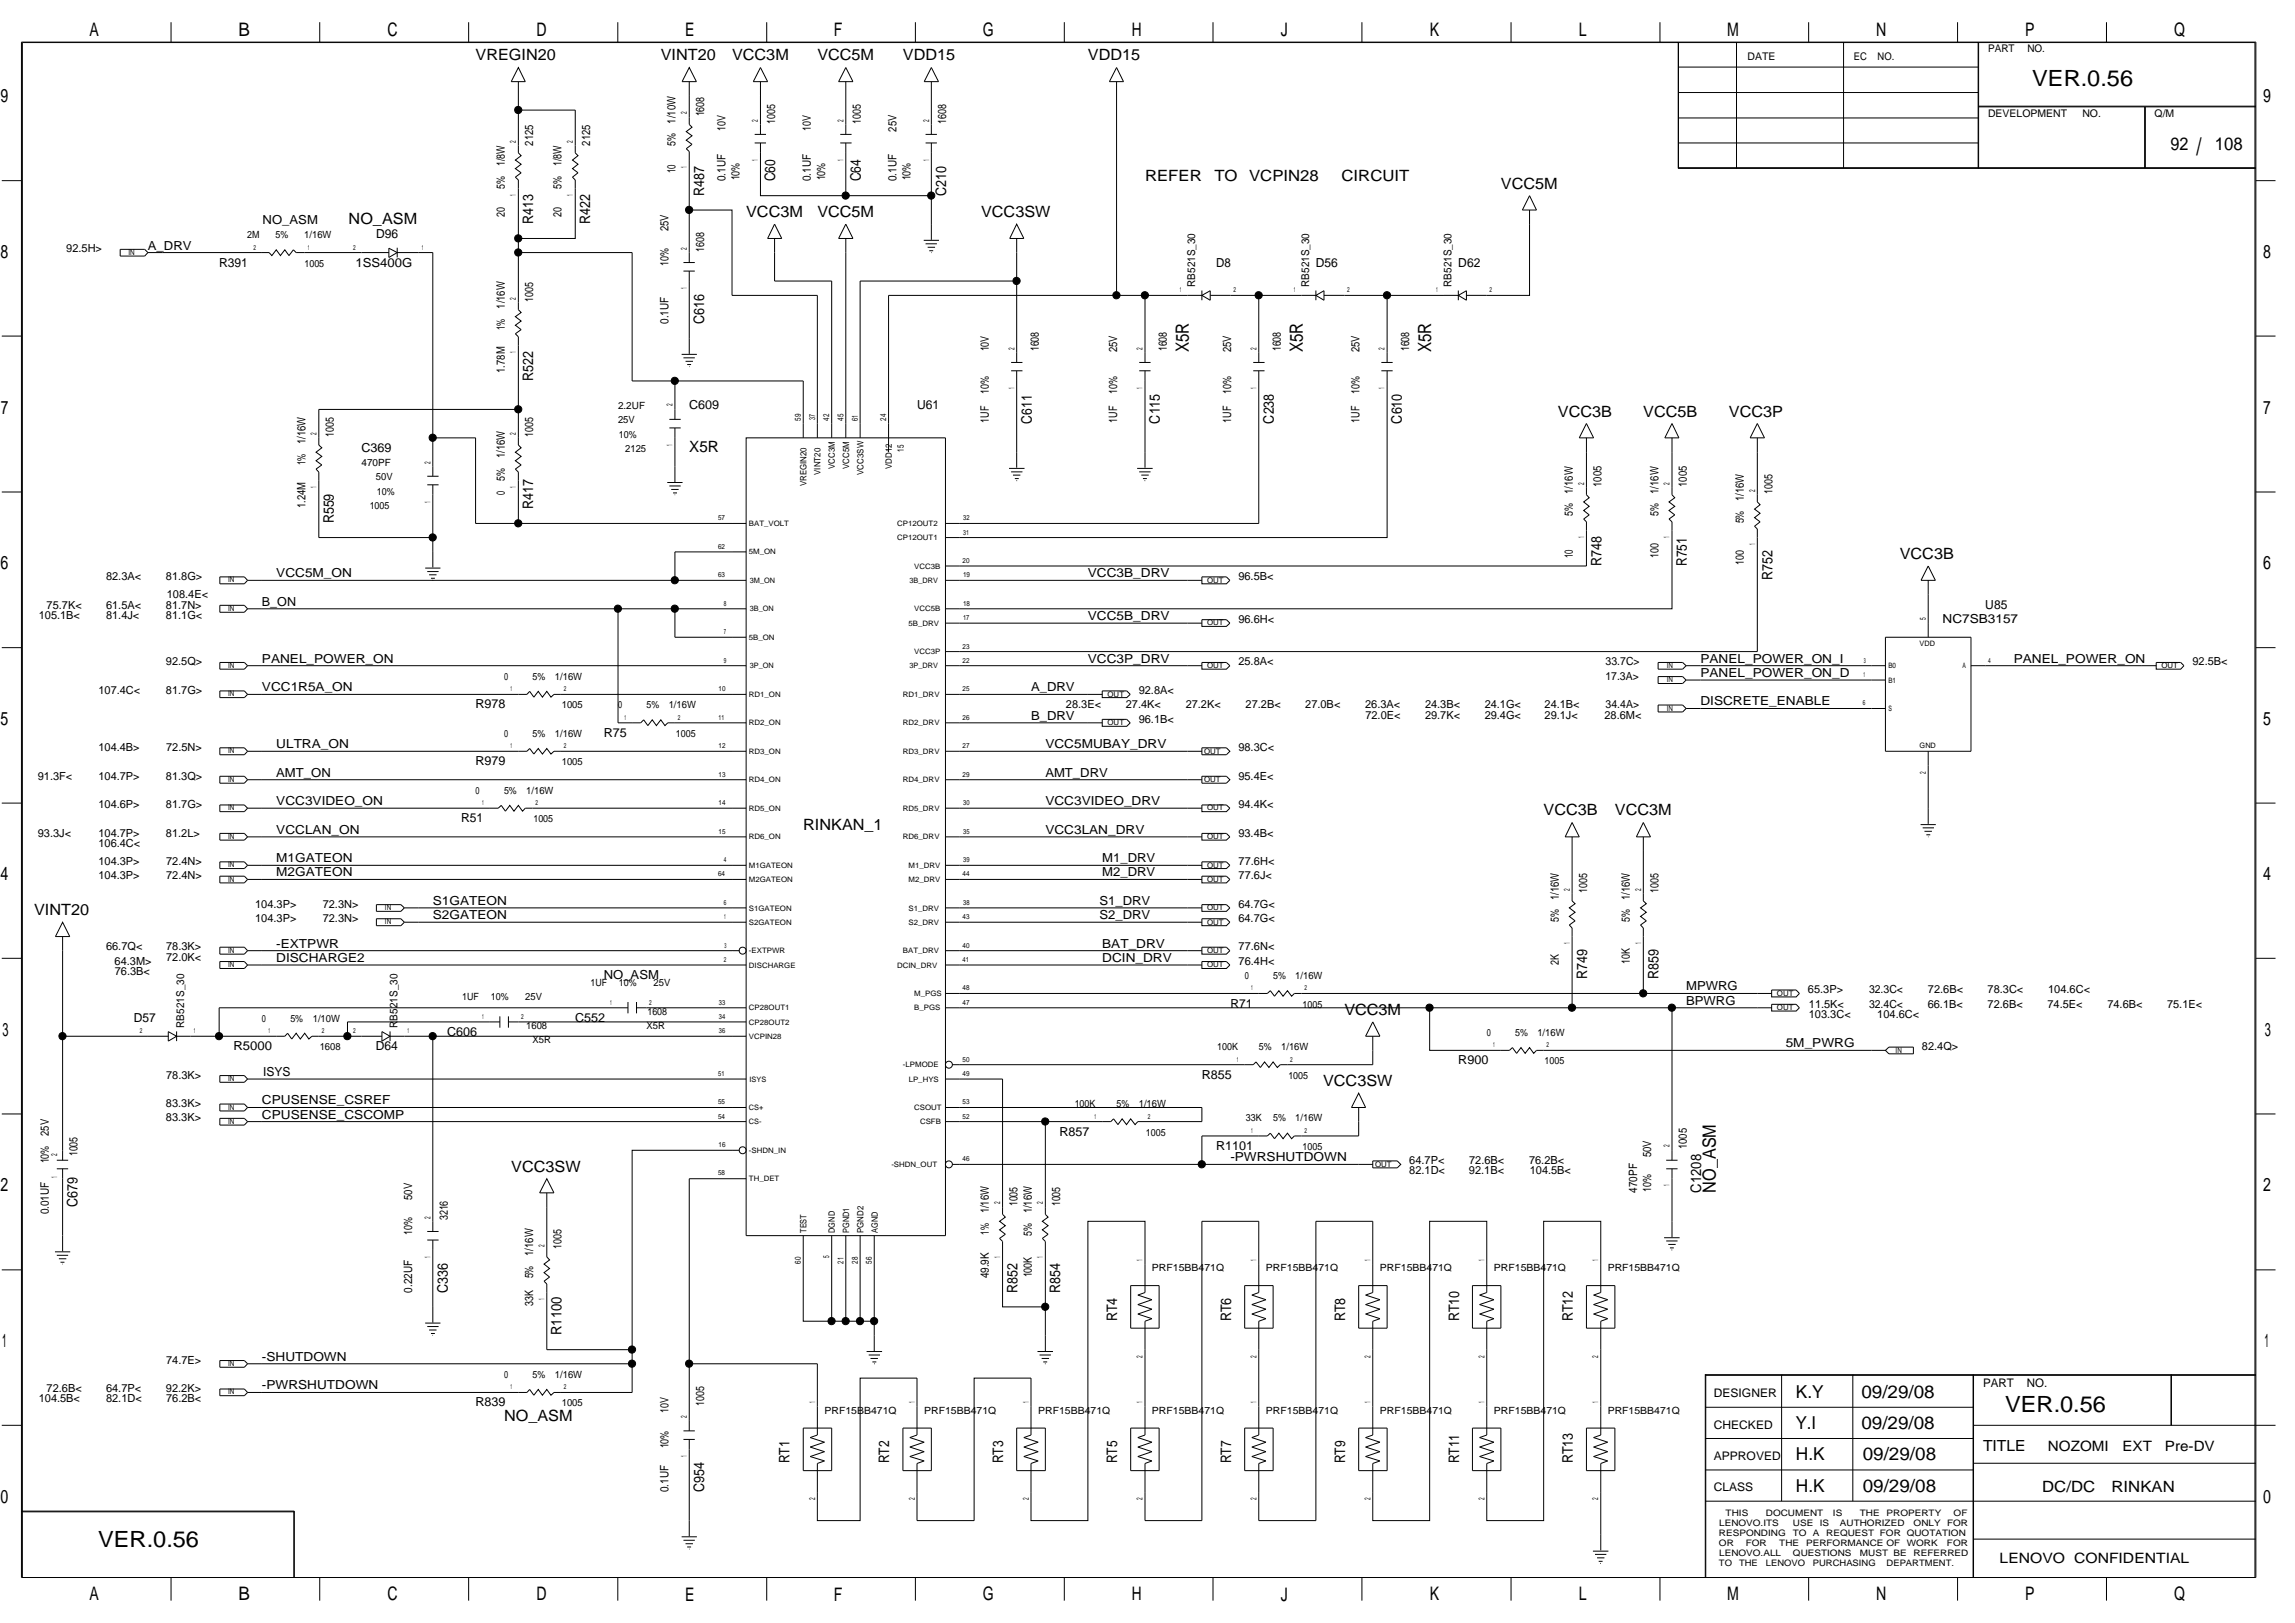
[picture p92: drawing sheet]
<svg xmlns="http://www.w3.org/2000/svg" width="420mm" height="297mm" viewBox="0 0 420 297" stroke-linecap="round" stroke-linejoin="round" font-family="sans-serif">
<defs><g id="words">
<text font-size="4.4" x="402.1" y="28.4">/</text>
<g font-size="4.1">
<text x="372.1" y="15.7">VER.0.56</text>
<text x="367.1" y="258.4">VER.0.56</text>
<text x="18" y="283.2">VER.0.56</text>
</g>
<g font-size="3.4">
<text x="16.4" y="6.6">A</text>
<text x="43.6" y="6.6">B</text>
<text x="70.9" y="6.6">C</text>
<text x="98.2" y="6.6">D</text>
<text x="125.4" y="6.6">E</text>
<text x="152.7" y="6.6">F</text>
<text x="179.9" y="6.6">G</text>
<text x="207.2" y="6.6">H</text>
<text x="234.5" y="6.6">J</text>
<text x="261.8" y="6.6">K</text>
<text x="289" y="6.6">L</text>
<text x="316.2" y="6.6">M</text>
<text x="343.5" y="6.6">N</text>
<text x="370.8" y="6.6">P</text>
<text x="398" y="6.6">Q</text>
<text x=".1" y="18.8">9</text>
<text x="414.3" y="18.8">9</text>
<text x=".1" y="47.2">8</text>
<text x="414.3" y="47.2">8</text>
<text x=".2" y="75.7">7</text>
<text x="414.3" y="75.7">7</text>
<text x=".1" y="104.2">6</text>
<text x="414.3" y="104.2">6</text>
<text x=".1" y="132.7">5</text>
<text x="414.3" y="132.7">5</text>
<text x=".1" y="161.1">4</text>
<text x="414.3" y="161.1">4</text>
<text x=".5" y="189.6">3</text>
<text x="414.6" y="189.6">3</text>
<text x=".1" y="218.1">2</text>
<text x="414.3" y="218.1">2</text>
<text x=".4" y="246.6">1</text>
<text x="414.6" y="246.6">1</text>
<text x=".1" y="275.1">0</text>
<text x="414.3" y="275.1">0</text>
<text x="16.4" y="292.9">A</text>
<text x="43.6" y="292.9">B</text>
<text x="70.9" y="292.9">C</text>
<text x="98.2" y="292.9">D</text>
<text x="125.4" y="292.9">E</text>
<text x="152.7" y="292.9">F</text>
<text x="179.9" y="292.9">G</text>
<text x="207.2" y="292.9">H</text>
<text x="234.5" y="292.9">J</text>
<text x="261.8" y="292.9">K</text>
<text x="289" y="292.9">L</text>
<text x="316.2" y="292.9">M</text>
<text x="343.5" y="292.9">N</text>
<text x="370.8" y="292.9">P</text>
<text x="398" y="292.9">Q</text>
</g>
<g font-size="3.3">
<text x="397.4" y="27.4">92</text>
<text x="405.5" y="27.4">108</text>
<text x="217.7" y="64.5" transform="rotate(-90 217.7 64.5)">X5R</text>
<text x="238.5" y="64.5" transform="rotate(-90 238.5 64.5)">X5R</text>
<text x="262" y="64.5" transform="rotate(-90 262 64.5)">X5R</text>
<text x="314.1" y="218.3" transform="rotate(-90 314.1 218.3)">NO_ASM</text>
<text x="328.8" y="255.8">K.Y</text>
<text x="340.8" y="255.8">09/29/08</text>
<text x="328.7" y="261.6">Y.I</text>
<text x="340.8" y="261.6">09/29/08</text>
<text x="328.8" y="267.3">H.K</text>
<text x="341" y="267.3">09/29/08</text>
<text x="328.8" y="273">H.K</text>
<text x="341" y="273">09/29/08</text>
</g>
<g font-size="2.8">
<text x="87.1" y="11">VREGIN20</text>
<text x="121" y="11">VINT20</text>
<text x="134" y="11">VCC3M</text>
<text x="149.6" y="11">VCC5M</text>
<text x="165.3" y="11">VDD15</text>
<text x="199.2" y="11">VDD15</text>
<text x="209.6" y="33.2">REFER</text>
<text x="222.3" y="33.2">TO</text>
<text x="228.7" y="33.2">VCPIN28</text>
<text x="245.6" y="33.2">CIRCUIT</text>
<text x="274.8" y="34.5">VCC5M</text>
<text x="63.8" y="41">NO_ASM</text>
<text x="136.6" y="39.7">VCC3M</text>
<text x="149.6" y="39.7">VCC5M</text>
<text x="179.6" y="39.7">VCC3SW</text>
<text x="285.2" y="76.2">VCC3B</text>
<text x="300.9" y="76.2">VCC5B</text>
<text x="316.5" y="76.2">VCC3P</text>
<text x="126.2" y="82.8">X5R</text>
<text x="347.8" y="102.3">VCC3B</text>
<text x="282.6" y="149.2">VCC3B</text>
<text x="295.6" y="149.2">VCC3M</text>
<text x="147.1" y="151.8">RINKAN_1</text>
<text x="6.3" y="167.5">VINT20</text>
<text x="246.1" y="185.7">VCC3M</text>
<text x="242.2" y="198.8">VCC3SW</text>
<text x="93.6" y="214.4">VCC3SW</text>
<text x="92.3" y="260.1">NO_ASM</text>
<text x="363" y="265.6">TITLE</text>
<text x="373.9" y="273.1">DC/DC</text>
<text x="386.6" y="273.1">RINKAN</text>
</g>
<g font-size="2.7">
<text x="128.9" y="35.8" transform="rotate(-90 128.9 35.8)">R487</text>
<text x="141.9" y="33.2" transform="rotate(-90 141.9 33.2)">C60</text>
<text x="157.6" y="33.2" transform="rotate(-90 157.6 33.2)">C64</text>
<text x="173.2" y="35.8" transform="rotate(-90 173.2 35.8)">C210</text>
<text x="97.6" y="41" transform="rotate(-90 97.6 41)">R413</text>
<text x="108.1" y="41" transform="rotate(-90 108.1 41)">R422</text>
<text x="128.9" y="59.3" transform="rotate(-90 128.9 59.3)">C616</text>
<text x="97.6" y="69.7" transform="rotate(-90 97.6 69.7)">R522</text>
<text x="188.9" y="77.5" transform="rotate(-90 188.9 77.5)">C611</text>
<text x="212.3" y="77.5" transform="rotate(-90 212.3 77.5)">C115</text>
<text x="233.2" y="77.5" transform="rotate(-90 233.2 77.5)">C238</text>
<text x="256.7" y="77.5" transform="rotate(-90 256.7 77.5)">C610</text>
<text x="61.1" y="95.8" transform="rotate(-90 61.1 95.8)">R559</text>
<text x="97.6" y="93.2" transform="rotate(-90 97.6 93.2)">R417</text>
<text x="293.2" y="103.6" transform="rotate(-90 293.2 103.6)">R748</text>
<text x="308.8" y="103.6" transform="rotate(-90 308.8 103.6)">R751</text>
<text x="324.5" y="106.2" transform="rotate(-90 324.5 106.2)">R752</text>
<text x="290.6" y="179.2" transform="rotate(-90 290.6 179.2)">R749</text>
<text x="303.6" y="179.2" transform="rotate(-90 303.6 179.2)">R859</text>
<text x="14.2" y="220.9" transform="rotate(-90 14.2 220.9)">C679</text>
<text x="311.4" y="218.3" transform="rotate(-90 311.4 218.3)">C1208</text>
<text x="82" y="236.6" transform="rotate(-90 82 236.6)">C336</text>
<text x="186.3" y="236.6" transform="rotate(-90 186.3 236.6)">R852</text>
<text x="194.1" y="236.6" transform="rotate(-90 194.1 236.6)">R854</text>
<text x="102.8" y="244.4" transform="rotate(-90 102.8 244.4)">R1100</text>
<text x="204.5" y="241.8" transform="rotate(-90 204.5 241.8)">RT4</text>
<text x="225.4" y="241.8" transform="rotate(-90 225.4 241.8)">RT6</text>
<text x="246.2" y="241.8" transform="rotate(-90 246.2 241.8)">RT8</text>
<text x="267.1" y="241.8" transform="rotate(-90 267.1 241.8)">RT10</text>
<text x="287.9" y="241.8" transform="rotate(-90 287.9 241.8)">RT12</text>
<text x="144.6" y="267.8" transform="rotate(-90 144.6 267.8)">RT1</text>
<text x="162.8" y="267.8" transform="rotate(-90 162.8 267.8)">RT2</text>
<text x="183.7" y="267.8" transform="rotate(-90 183.7 267.8)">RT3</text>
<text x="204.5" y="267.8" transform="rotate(-90 204.5 267.8)">RT5</text>
<text x="225.4" y="267.8" transform="rotate(-90 225.4 267.8)">RT7</text>
<text x="246.2" y="267.8" transform="rotate(-90 246.2 267.8)">RT9</text>
<text x="267.1" y="267.8" transform="rotate(-90 267.1 267.8)">RT11</text>
<text x="287.9" y="267.8" transform="rotate(-90 287.9 267.8)">RT13</text>
<text x="128.9" y="273.1" transform="rotate(-90 128.9 273.1)">C954</text>
</g>
<g font-size="2.6">
<text x="374.9" y="265.5">NOZOMI</text>
<text x="388.6" y="265.5">EXT</text>
<text x="396.4" y="265.5">Pre-DV</text>
<text x="366.1" y="286.1">LENOVO CONFIDENTIAL</text>
</g>
<g font-size="2.3">
<text x="48.1" y="41">NO_ASM</text>
<text x="27.1" y="45.7">A_DRV</text>
<text x="68.9" y="43.6">D96</text>
<text x="40.1" y="48.8">R391</text>
<text x="65.1" y="48.8">1SS400G</text>
<text x="222.7" y="48.8">D8</text>
<text x="240.9" y="48.8">D56</text>
<text x="267" y="48.8">D62</text>
<text x="126.2" y="74.9">C609</text>
<text x="167.9" y="74.9">U61</text>
<text x="66.2" y="82.7">C369</text>
<text x="50.6" y="105.7">VCC5M_ON</text>
<text x="199.2" y="105.7">VCC3B_DRV</text>
<text x="48" y="110.9">B_ON</text>
<text x="199.2" y="113.5">VCC5B_DRV</text>
<text x="363.5" y="111.4">U85</text>
<text x="355.6" y="114">NC7SB3157</text>
<text x="48" y="121.3">PANEL_POWER_ON</text>
<text x="199.2" y="121.3">VCC3P_DRV</text>
<text x="311.3" y="123.9">PANEL_POWER_ON_D</text>
<text x="311.3" y="121.3">PANEL_POWER_ON_I</text>
<text x="368.7" y="121.3">PANEL_POWER_ON</text>
<text x="48" y="126.5">VCC1R5A_ON</text>
<text x="87.1" y="129.6">R978</text>
<text x="188.8" y="131.7">B_DRV</text>
<text x="188.8" y="126.5">A_DRV</text>
<text x="311.3" y="129.1">DISCRETE_ENABLE</text>
<text x="50.6" y="136.9">ULTRA_ON</text>
<text x="110.5" y="134.8">R75</text>
<text x="191.4" y="136.9">VCC5MUBAY_DRV</text>
<text x="50.6" y="142.2">AMT_ON</text>
<text x="87.1" y="140.1">R979</text>
<text x="191.4" y="142.2">AMT_DRV</text>
<text x="50.6" y="147.4">VCC3VIDEO_ON</text>
<text x="191.4" y="147.4">VCC3VIDEO_DRV</text>
<text x="50.6" y="152.6">VCCLAN_ON</text>
<text x="84.4" y="150.5">R51</text>
<text x="191.4" y="152.6">VCC3LAN_DRV</text>
<text x="50.6" y="157.8">M1GATEON</text>
<text x="50.6" y="160.4">M2GATEON</text>
<text x="201.8" y="157.8">M1_DRV</text>
<text x="201.8" y="160.4">M2_DRV</text>
<text x="79.2" y="165.6">S1GATEON</text>
<text x="201.3" y="165.6">S1_DRV</text>
<text x="50.6" y="173.4">-EXTPWR</text>
<text x="79.2" y="168.2">S2GATEON</text>
<text x="201.3" y="168.2">S2_DRV</text>
<text x="201.8" y="173.4">BAT_DRV</text>
<text x="50.6" y="176.1">DISCHARGE2</text>
<text x="110.5" y="179.2">NO_ASM</text>
<text x="201.8" y="176.1">DCIN_DRV</text>
<text x="225.2" y="184.4">R71</text>
<text x="308.7" y="183.9">BPWRG</text>
<text x="308.7" y="181.3">MPWRG</text>
<text x="24.5" y="187">D57</text>
<text x="81.9" y="189.6">C606</text>
<text x="105.3" y="187">C552</text>
<text x="326.9" y="191.7">5M_PWRG</text>
<text x="42.7" y="192.2">R5000</text>
<text x="48.2" y="196.9">ISYS</text>
<text x="68.8" y="192.2">D64</text>
<text x="220" y="197.4">R855</text>
<text x="267" y="194.8">R900</text>
<text x="48" y="202.1">CPUSENSE_CSREF</text>
<text x="48" y="204.7">CPUSENSE_CSCOMP</text>
<text x="194" y="207.9">R857</text>
<text x="222.7" y="210.5">R1101</text>
<text x="225.2" y="212.6">-PWRSHUTDOWN</text>
<text x="48" y="249">-SHUTDOWN</text>
<text x="48" y="254.3">-PWRSHUTDOWN</text>
<text x="87.1" y="257.4">R839</text>
</g>
<g font-size="2.2">
<text x="313.8" y="255.7">DESIGNER</text>
<text x="363" y="253.8">PART</text>
<text x="371.1" y="253.8">NO.</text>
<text x="313.8" y="261.5">CHECKED</text>
<text x="313.8" y="267.2">APPROVED</text>
<text x="313.8" y="272.9">CLASS</text>
</g>
<g font-size="2.1">
<text x="123.7" y="22.6" transform="rotate(-90 123.7 22.6)">1/10W</text>
<text x="128.9" y="21.3" transform="rotate(-90 128.9 21.3)">1608</text>
<text x="132.8" y="23.9" transform="rotate(-90 132.8 23.9)">10V</text>
<text x="141.9" y="22.6" transform="rotate(-90 141.9 22.6)">1005</text>
<text x="148.5" y="23.9" transform="rotate(-90 148.5 23.9)">10V</text>
<text x="157.6" y="22.6" transform="rotate(-90 157.6 22.6)">1005</text>
<text x="173.2" y="22.6" transform="rotate(-90 173.2 22.6)">1608</text>
<text x="97.6" y="26.7" transform="rotate(-90 97.6 26.7)">2125</text>
<text x="108.1" y="26.7" transform="rotate(-90 108.1 26.7)">2125</text>
<text x="123.7" y="26.7" transform="rotate(-90 123.7 26.7)">5%</text>
<text x="164.1" y="24.1" transform="rotate(-90 164.1 24.1)">25V</text>
<text x="92.4" y="34.5" transform="rotate(-90 92.4 34.5)">5%</text>
<text x="92.4" y="30.4" transform="rotate(-90 92.4 30.4)">1/8W</text>
<text x="102.8" y="34.5" transform="rotate(-90 102.8 34.5)">5%</text>
<text x="102.8" y="30.4" transform="rotate(-90 102.8 30.4)">1/8W</text>
<text x="123.7" y="31.7" transform="rotate(-90 123.7 31.7)">10</text>
<text x="132.8" y="33.2" transform="rotate(-90 132.8 33.2)">0.1UF</text>
<text x="135.4" y="33" transform="rotate(-90 135.4 33)">10%</text>
<text x="148.5" y="33.2" transform="rotate(-90 148.5 33.2)">0.1UF</text>
<text x="151.1" y="33" transform="rotate(-90 151.1 33)">10%</text>
<text x="164.1" y="33.2" transform="rotate(-90 164.1 33.2)">0.1UF</text>
<text x="166.7" y="33" transform="rotate(-90 166.7 33)">10%</text>
<text x="92.4" y="39.7" transform="rotate(-90 92.4 39.7)">20</text>
<text x="102.8" y="39.7" transform="rotate(-90 102.8 39.7)">20</text>
<text x="122.4" y="42.3" transform="rotate(-90 122.4 42.3)">25V</text>
<text x="128.9" y="46.1" transform="rotate(-90 128.9 46.1)">1608</text>
<text x="122.4" y="48.7" transform="rotate(-90 122.4 48.7)">10%</text>
<text x="92.4" y="56.5" transform="rotate(-90 92.4 56.5)">1/16W</text>
<text x="97.6" y="55.2" transform="rotate(-90 97.6 55.2)">1005</text>
<text x="122.4" y="59.3" transform="rotate(-90 122.4 59.3)">0.1UF</text>
<text x="92.4" y="60.4" transform="rotate(-90 92.4 60.4)">1%</text>
<text x="181" y="64.3" transform="rotate(-90 181 64.3)">10V</text>
<text x="190.2" y="64.3" transform="rotate(-90 190.2 64.3)">1608</text>
<text x="204.5" y="64.5" transform="rotate(-90 204.5 64.5)">25V</text>
<text x="213.6" y="64.3" transform="rotate(-90 213.6 64.3)">1608</text>
<text x="225.4" y="64.5" transform="rotate(-90 225.4 64.5)">25V</text>
<text x="234.5" y="64.3" transform="rotate(-90 234.5 64.3)">1608</text>
<text x="248.9" y="64.5" transform="rotate(-90 248.9 64.5)">25V</text>
<text x="258" y="64.3" transform="rotate(-90 258 64.3)">1608</text>
<text x="92.4" y="68.2" transform="rotate(-90 92.4 68.2)">1.78M</text>
<text x="181" y="77.3" transform="rotate(-90 181 77.3)">1UF</text>
<text x="181" y="72.1" transform="rotate(-90 181 72.1)">10%</text>
<text x="204.5" y="77.3" transform="rotate(-90 204.5 77.3)">1UF</text>
<text x="204.5" y="72.1" transform="rotate(-90 204.5 72.1)">10%</text>
<text x="225.4" y="77.3" transform="rotate(-90 225.4 77.3)">1UF</text>
<text x="225.4" y="72.1" transform="rotate(-90 225.4 72.1)">10%</text>
<text x="248.9" y="77.3" transform="rotate(-90 248.9 77.3)">1UF</text>
<text x="248.9" y="72.1" transform="rotate(-90 248.9 72.1)">10%</text>
<text x="55.9" y="81.3" transform="rotate(-90 55.9 81.3)">1/16W</text>
<text x="61.1" y="80" transform="rotate(-90 61.1 80)">1005</text>
<text x="92.4" y="83.9" transform="rotate(-90 92.4 83.9)">1/16W</text>
<text x="97.6" y="80" transform="rotate(-90 97.6 80)">1005</text>
<text x="55.9" y="85.2" transform="rotate(-90 55.9 85.2)">1%</text>
<text x="92.4" y="88" transform="rotate(-90 92.4 88)">5%</text>
<text x="293.2" y="89.1" transform="rotate(-90 293.2 89.1)">1005</text>
<text x="308.8" y="89.1" transform="rotate(-90 308.8 89.1)">1005</text>
<text x="55.9" y="93" transform="rotate(-90 55.9 93)">1.24M</text>
<text x="92.4" y="90.6" transform="rotate(-90 92.4 90.6)">0</text>
<text x="287.9" y="90.4" transform="rotate(-90 287.9 90.4)">1/16W</text>
<text x="287.9" y="94.5" transform="rotate(-90 287.9 94.5)">5%</text>
<text x="303.6" y="94.5" transform="rotate(-90 303.6 94.5)">5%</text>
<text x="303.6" y="90.4" transform="rotate(-90 303.6 90.4)">1/16W</text>
<text x="319.2" y="91.7" transform="rotate(-90 319.2 91.7)">1/16W</text>
<text x="319.2" y="95.8" transform="rotate(-90 319.2 95.8)">5%</text>
<text x="324.5" y="90.4" transform="rotate(-90 324.5 90.4)">1005</text>
<text x="287.9" y="102.1" transform="rotate(-90 287.9 102.1)">10</text>
<text x="303.6" y="102.1" transform="rotate(-90 303.6 102.1)">100</text>
<text x="319.2" y="103.4" transform="rotate(-90 319.2 103.4)">100</text>
<text x="285.4" y="164.7" transform="rotate(-90 285.4 164.7)">1/16W</text>
<text x="290.6" y="163.4" transform="rotate(-90 290.6 163.4)">1005</text>
<text x="298.4" y="164.7" transform="rotate(-90 298.4 164.7)">1/16W</text>
<text x="303.6" y="163.4" transform="rotate(-90 303.6 163.4)">1005</text>
<text x="285.4" y="168.8" transform="rotate(-90 285.4 168.8)">5%</text>
<text x="298.4" y="168.8" transform="rotate(-90 298.4 168.8)">5%</text>
<text x="285.4" y="176.6" transform="rotate(-90 285.4 176.6)">2K</text>
<text x="298.4" y="176.4" transform="rotate(-90 298.4 176.4)">10K</text>
<text x="9" y="207.9" transform="rotate(-90 9 207.9)">25V</text>
<text x="9" y="212.9" transform="rotate(-90 9 212.9)">10%</text>
<text x="14.2" y="211.6" transform="rotate(-90 14.2 211.6)">1005</text>
<text x="302.3" y="211.8" transform="rotate(-90 302.3 211.8)">50V</text>
<text x="308.8" y="210.4" transform="rotate(-90 308.8 210.4)">1005</text>
<text x="75.5" y="219.6" transform="rotate(-90 75.5 219.6)">50V</text>
<text x="186.3" y="220.8" transform="rotate(-90 186.3 220.8)">1005</text>
<text x="194.1" y="220.8" transform="rotate(-90 194.1 220.8)">1005</text>
<text x="299.7" y="218.3" transform="rotate(-90 299.7 218.3)">470PF</text>
<text x="302.3" y="218.1" transform="rotate(-90 302.3 218.1)">10%</text>
<text x="9" y="222.2" transform="rotate(-90 9 222.2)">0.01UF</text>
<text x="75.5" y="226" transform="rotate(-90 75.5 226)">10%</text>
<text x="82" y="223.3" transform="rotate(-90 82 223.3)">3216</text>
<text x="181" y="222.1" transform="rotate(-90 181 222.1)">1/16W</text>
<text x="181" y="226" transform="rotate(-90 181 226)">1%</text>
<text x="188.9" y="226.1" transform="rotate(-90 188.9 226.1)">5%</text>
<text x="188.9" y="222.1" transform="rotate(-90 188.9 222.1)">1/16W</text>
<text x="97.6" y="234" transform="rotate(-90 97.6 234)">5%</text>
<text x="97.6" y="229.9" transform="rotate(-90 97.6 229.9)">1/16W</text>
<text x="102.8" y="228.6" transform="rotate(-90 102.8 228.6)">1005</text>
<text x="181" y="234" transform="rotate(-90 181 234)">49.9K</text>
<text x="188.9" y="233.8" transform="rotate(-90 188.9 233.8)">100K</text>
<text x="75.5" y="236.6" transform="rotate(-90 75.5 236.6)">0.22UF</text>
<text x="97.6" y="239" transform="rotate(-90 97.6 239)">33K</text>
<text x="128.9" y="257.3" transform="rotate(-90 128.9 257.3)">1005</text>
<text x="122.4" y="258.6" transform="rotate(-90 122.4 258.6)">10V</text>
<text x="122.4" y="265.1" transform="rotate(-90 122.4 265.1)">10%</text>
<text x="122.4" y="273.1" transform="rotate(-90 122.4 273.1)">0.1UF</text>
</g>
<g font-size="2">
<text x="12.1" y="46.2">92.5H&gt;</text>
<text x="218.8" y="52.5" transform="rotate(-90 218.8 52.5)">RB521S_30</text>
<text x="239.7" y="52.5" transform="rotate(-90 239.7 52.5)">RB521S_30</text>
<text x="265.8" y="52.5" transform="rotate(-90 265.8 52.5)">RB521S_30</text>
<text x="19.4" y="106.2">82.3A&lt;</text>
<text x="30.4" y="106.2">81.8G&gt;</text>
<text x="226.7" y="106.2">96.5B&lt;</text>
<text x="7.1" y="113.2">105.1B&lt;</text>
<text x="8.5" y="111.4">75.7K&lt;</text>
<text x="19.4" y="111.4">61.5A&lt;</text>
<text x="19.4" y="113.2">81.4J&lt;</text>
<text x="30.4" y="111.4">81.7N&gt;</text>
<text x="30.4" y="113.2">81.1G&lt;</text>
<text x="30.6" y="109.5">108.4E&lt;</text>
<text x="226.7" y="114">96.6H&lt;</text>
<text x="30.4" y="121.8">92.5Q&gt;</text>
<text x="226.7" y="121.8">25.8A&lt;</text>
<text x="293.9" y="124.4">17.3A&gt;</text>
<text x="294" y="121.8">33.7C&gt;</text>
<text x="401.4" y="121.8">92.5B&lt;</text>
<text x="18" y="127">107.4C&lt;</text>
<text x="30.4" y="127">81.7G&gt;</text>
<text x="195.1" y="129.6">28.3E&lt;</text>
<text x="206.1" y="129.6">27.4K&lt;</text>
<text x="208.5" y="127">92.8A&lt;</text>
<text x="217.1" y="129.6">27.2K&lt;</text>
<text x="228" y="129.6">27.2B&lt;</text>
<text x="239" y="129.6">27.0B&lt;</text>
<text x="249.9" y="129.6">26.3A&lt;</text>
<text x="250" y="131.5">72.0E&lt;</text>
<text x="260.9" y="129.6">24.3B&lt;</text>
<text x="260.9" y="131.5">29.7K&lt;</text>
<text x="271.8" y="129.6">24.1G&lt;</text>
<text x="271.8" y="131.5">29.4G&lt;</text>
<text x="282.8" y="129.6">24.1B&lt;</text>
<text x="282.8" y="131.5">29.1J&lt;</text>
<text x="293.7" y="131.5">28.6M&lt;</text>
<text x="294" y="129.6">34.4A&gt;</text>
<text x="18" y="137.5">104.4B&gt;</text>
<text x="30.4" y="137.5">72.5N&gt;</text>
<text x="208.5" y="132.3">96.1B&lt;</text>
<text x="226.7" y="137.5">98.3C&lt;</text>
<text x="6.9" y="142.7">91.3F&lt;</text>
<text x="18" y="142.7">104.7P&gt;</text>
<text x="30.4" y="142.7">81.3Q&gt;</text>
<text x="226.7" y="142.7">95.4E&lt;</text>
<text x="18" y="147.9">104.6P&gt;</text>
<text x="30.4" y="147.9">81.7G&gt;</text>
<text x="226.7" y="147.9">94.4K&lt;</text>
<text x="6.9" y="153.1">93.3J&lt;</text>
<text x="18" y="153.1">104.7P&gt;</text>
<text x="18" y="155">106.4C&lt;</text>
<text x="30.4" y="153.1">81.2L&gt;</text>
<text x="226.7" y="153.1">93.4B&lt;</text>
<text x="18" y="160.9">104.3P&gt;</text>
<text x="18" y="158.3">104.3P&gt;</text>
<text x="30.4" y="160.9">72.4N&gt;</text>
<text x="30.4" y="158.3">72.4N&gt;</text>
<text x="226.8" y="158.3">77.6H&lt;</text>
<text x="226.8" y="160.9">77.6J&lt;</text>
<text x="46.7" y="166.1">104.3P&gt;</text>
<text x="59.1" y="166.1">72.3N&gt;</text>
<text x="226.7" y="166.1">64.7G&lt;</text>
<text x="19.4" y="173.9">66.7Q&lt;</text>
<text x="30.4" y="173.9">78.3K&gt;</text>
<text x="46.7" y="168.7">104.3P&gt;</text>
<text x="59.1" y="168.7">72.3N&gt;</text>
<text x="226.7" y="168.7">64.7G&lt;</text>
<text x="226.8" y="173.9">77.6N&lt;</text>
<text x="21" y="176.6">64.3M&gt;</text>
<text x="21" y="178.4">76.3B&lt;</text>
<text x="30.4" y="175.9">72.0K&lt;</text>
<text x="226.8" y="176.6">76.4H&lt;</text>
<text x="331" y="181.8">65.3P&gt;</text>
<text x="331.2" y="184.4">11.5K&lt;</text>
<text x="342.2" y="184.4">32.4C&lt;</text>
<text x="342.2" y="181.8">32.3C&lt;</text>
<text x="352.9" y="184.4">66.1B&lt;</text>
<text x="353" y="181.8">72.6B&lt;</text>
<text x="363.9" y="184.4">72.6B&lt;</text>
<text x="363.9" y="181.8">78.3C&lt;</text>
<text x="374.8" y="184.4">74.5E&lt;</text>
<text x="375" y="181.8">104.6C&lt;</text>
<text x="385.8" y="184.4">74.6B&lt;</text>
<text x="396.7" y="184.4">75.1E&lt;</text>
<text x="33.7" y="188.1" transform="rotate(-90 33.7 188.1)">RB521S_30</text>
<text x="72.8" y="188.1" transform="rotate(-90 72.8 188.1)">RB521S_30</text>
<text x="331.2" y="186.3">103.3C&lt;</text>
<text x="343.7" y="186.3">104.6C&lt;</text>
<text x="30.4" y="197.4">78.3K&gt;</text>
<text x="351.9" y="192.2">82.4Q&gt;</text>
<text x="30.4" y="202.6">83.3K&gt;</text>
<text x="30.4" y="205.2">83.3K&gt;</text>
<text x="258" y="213.1">64.7P&lt;</text>
<text x="258" y="214.9">82.1D&lt;</text>
<text x="268.9" y="214.9">92.1B&lt;</text>
<text x="269" y="213.1">72.6B&lt;</text>
<text x="279.9" y="213.1">76.2B&lt;</text>
<text x="280.1" y="214.9">104.5B&lt;</text>
<text x="30.4" y="249.6">74.7E&gt;</text>
<text x="7.1" y="256.7">104.5B&lt;</text>
<text x="8.5" y="254.8">72.6B&lt;</text>
<text x="19.4" y="254.8">64.7P&lt;</text>
<text x="19.4" y="256.7">82.1D&lt;</text>
<text x="30.4" y="254.8">92.2K&gt;</text>
<text x="30.4" y="256.7">76.2B&lt;</text>
</g>
<g font-size="1.9">
<text x="319.9" y="11">DATE</text>
<text x="339.4" y="11">EC</text>
<text x="343.7" y="11">NO.</text>
<text x="364" y="9.5">PART</text>
<text x="371.2" y="9.5">NO.</text>
<text x="364" y="21.3">DEVELOPMENT</text>
<text x="381.2" y="21.3">NO.</text>
<text x="394.5" y="21.3">Q/M</text>
</g>
<g font-size="1.8">
<text x="45.2" y="43.6">2M</text>
<text x="50.5" y="43.6">5%</text>
<text x="55.7" y="43.6">1/16W</text>
<text x="55.7" y="48.8">1005</text>
<text x="113.1" y="74.9">2.2UF</text>
<text x="113.1" y="77.5">25V</text>
<text x="113.3" y="80.1">10%</text>
<text x="114.5" y="82.7">2125</text>
<text x="66.2" y="85.3">470PF</text>
<text x="68.8" y="87.9">50V</text>
<text x="67.7" y="93.1">1005</text>
<text x="69" y="90.5">10%</text>
<text x="92.3" y="124.4">0</text>
<text x="97.5" y="124.4">5%</text>
<text x="101.6" y="124.4">1/16W</text>
<text x="102.9" y="129.6">1005</text>
<text x="113.1" y="129.6">0</text>
<text x="118.4" y="129.6">5%</text>
<text x="122.4" y="129.6">1/16W</text>
<text x="92.3" y="134.8">0</text>
<text x="97.5" y="134.8">5%</text>
<text x="101.6" y="134.8">1/16W</text>
<text x="123.7" y="134.8">1005</text>
<text x="102.9" y="140.1">1005</text>
<text x="87.1" y="145.3">0</text>
<text x="92.3" y="145.3">5%</text>
<text x="96.3" y="145.3">1/16W</text>
<text x="97.7" y="150.5">1005</text>
<text x="227.9" y="179.2">0</text>
<text x="233.1" y="179.2">5%</text>
<text x="237.1" y="179.2">1/16W</text>
<text x="84.6" y="183.1">1UF</text>
<text x="89.9" y="183.1">10%</text>
<text x="96.2" y="183.1">25V</text>
<text x="108.1" y="180.5">1UF</text>
<text x="113.3" y="180.5">10%</text>
<text x="118.5" y="185.7">1608</text>
<text x="119.7" y="180.5">25V</text>
<text x="238.5" y="184.4">1005</text>
<text x="48" y="187">0</text>
<text x="53.2" y="187">5%</text>
<text x="57.3" y="187">1/10W</text>
<text x="96.3" y="188.3">1608</text>
<text x="97.5" y="190.9">X5R</text>
<text x="118.4" y="188.3">X5R</text>
<text x="272.2" y="189.6">0</text>
<text x="277.4" y="189.6">5%</text>
<text x="281.5" y="189.6">1/16W</text>
<text x="58.5" y="192.2">1608</text>
<text x="222.8" y="192.2">100K</text>
<text x="230.5" y="192.2">5%</text>
<text x="234.6" y="192.2">1/16W</text>
<text x="235.9" y="197.4">1005</text>
<text x="282.8" y="194.8">1005</text>
<text x="196.8" y="202.6">100K</text>
<text x="204.4" y="202.6">5%</text>
<text x="208.5" y="202.6">1/16W</text>
<text x="209.8" y="207.9">1005</text>
<text x="228.1" y="205.2">33K</text>
<text x="233.1" y="205.2">5%</text>
<text x="237.1" y="205.2">1/16W</text>
<text x="238.5" y="210.5">1005</text>
<text x="210.9" y="232.6">PRF15BB471Q</text>
<text x="231.8" y="232.6">PRF15BB471Q</text>
<text x="252.6" y="232.6">PRF15BB471Q</text>
<text x="273.5" y="232.6">PRF15BB471Q</text>
<text x="294.3" y="232.6">PRF15BB471Q</text>
<text x="92.3" y="252.2">0</text>
<text x="97.5" y="252.2">5%</text>
<text x="101.6" y="252.2">1/16W</text>
<text x="102.9" y="257.4">1005</text>
<text x="150.9" y="258.7">PRF15BB471Q</text>
<text x="169.2" y="258.7">PRF15BB471Q</text>
<text x="190.1" y="258.7">PRF15BB471Q</text>
<text x="210.9" y="258.7">PRF15BB471Q</text>
<text x="231.8" y="258.7">PRF15BB471Q</text>
<text x="252.6" y="258.7">PRF15BB471Q</text>
<text x="273.5" y="258.7">PRF15BB471Q</text>
<text x="294.3" y="258.7">PRF15BB471Q</text>
</g>
<text font-size="1.7" x="165.5" y="82.6" transform="rotate(-90 165.5 82.6)">15</text>
<g font-size="1.6">
<text x="147.6" y="89" transform="rotate(-90 147.6 89)">VREGIN20</text>
<text x="150.2" y="86.9" transform="rotate(-90 150.2 86.9)">VINT20</text>
<text x="152.9" y="85.9" transform="rotate(-90 152.9 85.9)">VCC3M</text>
<text x="155.5" y="85.9" transform="rotate(-90 155.5 85.9)">VCC5M</text>
<text x="158.1" y="86.9" transform="rotate(-90 158.1 86.9)">VCC3SW</text>
<text x="163.3" y="85.9" transform="rotate(-90 163.3 85.9)">VDD12</text>
<text x="147.6" y="225.6" transform="rotate(-90 147.6 225.6)">TEST</text>
<text x="152.9" y="225.6" transform="rotate(-90 152.9 225.6)">DGND</text>
<text x="155.5" y="225.6" transform="rotate(-90 155.5 225.6)">PGND1</text>
<text x="158.1" y="225.6" transform="rotate(-90 158.1 225.6)">PGND2</text>
<text x="160.7" y="225.6" transform="rotate(-90 160.7 225.6)">AGND</text>
<text x="314.7" y="281.2">RESPONDING</text>
<text x="314.7" y="279.3">LENOVO.ITS</text>
<text x="315.9" y="277.5">THIS</text>
<text x="323.3" y="277.5">DOCUMENT</text>
<text x="328.2" y="281.2">TO</text>
<text x="328.2" y="279.3">USE</text>
<text x="331.9" y="281.2">A</text>
<text x="333.2" y="279.3">IS</text>
<text x="334.3" y="281.2">REQUEST FOR QUOTATION</text>
<text x="335.6" y="277.5">IS</text>
<text x="336.8" y="279.3">AUTHORIZED</text>
<text x="340.5" y="277.5">THE</text>
<text x="345.4" y="277.5">PROPERTY</text>
<text x="350.3" y="279.3">ONLY</text>
<text x="356.5" y="279.3">FOR</text>
<text x="357.7" y="277.5">OF</text>
<text x="314.7" y="286.7">TO</text>
<text x="314.7" y="283">OR</text>
<text x="314.7" y="284.9">LENOVO.ALL</text>
<text x="318.4" y="286.7">THE</text>
<text x="319.6" y="283">FOR</text>
<text x="323.3" y="286.7">LENOVO</text>
<text x="325.7" y="283">THE</text>
<text x="328.2" y="284.9">QUESTIONS</text>
<text x="330.7" y="283">PERFORMANCE OF</text>
<text x="331.9" y="286.7">PURCHASING</text>
<text x="340.5" y="284.9">MUST BE</text>
<text x="345.4" y="286.7">DEPARTMENT.</text>
<text x="349.1" y="283">WORK</text>
<text x="350.3" y="284.9">REFERRED</text>
<text x="356.4" y="283">FOR</text>
</g>
<g font-size="1.5">
<text x="125.7" y="21" transform="rotate(-90 125.7 21)">2</text>
<text x="138.8" y="22.3" transform="rotate(-90 138.8 22.3)">2</text>
<text x="154.4" y="22.3" transform="rotate(-90 154.4 22.3)">2</text>
<text x="170.1" y="22.3" transform="rotate(-90 170.1 22.3)">2</text>
<text x="94.4" y="26.2" transform="rotate(-90 94.4 26.2)">2</text>
<text x="104.9" y="26.2" transform="rotate(-90 104.9 26.2)">2</text>
<text x="138.8" y="29.4" transform="rotate(-90 138.8 29.4)">1</text>
<text x="154.4" y="29.4" transform="rotate(-90 154.4 29.4)">1</text>
<text x="170.1" y="29.4" transform="rotate(-90 170.1 29.4)">1</text>
<text x="94.4" y="35.9" transform="rotate(-90 94.4 35.9)">1</text>
<text x="104.9" y="35.9" transform="rotate(-90 104.9 35.9)">1</text>
<text x="125.7" y="30.7" transform="rotate(-90 125.7 30.7)">1</text>
<text x="125.7" y="45.7" transform="rotate(-90 125.7 45.7)">2</text>
<text x="125.7" y="52.9" transform="rotate(-90 125.7 52.9)">1</text>
<text x="94.4" y="54.9" transform="rotate(-90 94.4 54.9)">2</text>
<text x="94.4" y="64.6" transform="rotate(-90 94.4 64.6)">1</text>
<text x="185.7" y="64" transform="rotate(-90 185.7 64)">2</text>
<text x="209.2" y="64" transform="rotate(-90 209.2 64)">2</text>
<text x="230" y="64" transform="rotate(-90 230 64)">2</text>
<text x="253.5" y="64" transform="rotate(-90 253.5 64)">2</text>
<text x="185.7" y="71.1" transform="rotate(-90 185.7 71.1)">1</text>
<text x="209.2" y="71.1" transform="rotate(-90 209.2 71.1)">1</text>
<text x="230" y="71.1" transform="rotate(-90 230 71.1)">1</text>
<text x="253.5" y="71.1" transform="rotate(-90 253.5 71.1)">1</text>
<text x="123.1" y="74.4" transform="rotate(-90 123.1 74.4)">2</text>
<text x="146.6" y="77" transform="rotate(-90 146.6 77)">59</text>
<text x="149.2" y="76.9" transform="rotate(-90 149.2 76.9)">37</text>
<text x="151.8" y="77" transform="rotate(-90 151.8 77)">42</text>
<text x="154.4" y="77" transform="rotate(-90 154.4 77)">45</text>
<text x="157" y="77" transform="rotate(-90 157 77)">61</text>
<text x="162.3" y="77" transform="rotate(-90 162.3 77)">24</text>
<text x="57.9" y="79.6" transform="rotate(-90 57.9 79.6)">2</text>
<text x="94.4" y="79.6" transform="rotate(-90 94.4 79.6)">2</text>
<text x="123.1" y="81.6" transform="rotate(-90 123.1 81.6)">1</text>
<text x="57.9" y="89.4" transform="rotate(-90 57.9 89.4)">1</text>
<text x="78.8" y="84.8" transform="rotate(-90 78.8 84.8)">2</text>
<text x="94.4" y="89.4" transform="rotate(-90 94.4 89.4)">1</text>
<text x="290" y="88.7" transform="rotate(-90 290 88.7)">2</text>
<text x="305.6" y="88.7" transform="rotate(-90 305.6 88.7)">2</text>
<text x="78.8" y="92" transform="rotate(-90 78.8 92)">1</text>
<text x="321.3" y="90" transform="rotate(-90 321.3 90)">2</text>
<text x="290" y="98.5" transform="rotate(-90 290 98.5)">1</text>
<text x="305.6" y="98.5" transform="rotate(-90 305.6 98.5)">1</text>
<text x="321.3" y="99.8" transform="rotate(-90 321.3 99.8)">1</text>
<text x="352.6" y="113.5" transform="rotate(-90 352.6 113.5)">5</text>
<text x="352.6" y="141.6" transform="rotate(-90 352.6 141.6)">2</text>
<text x="287.4" y="163.1" transform="rotate(-90 287.4 163.1)">2</text>
<text x="300.4" y="163.1" transform="rotate(-90 300.4 163.1)">2</text>
<text x="287.4" y="172.8" transform="rotate(-90 287.4 172.8)">1</text>
<text x="300.4" y="172.8" transform="rotate(-90 300.4 172.8)">1</text>
<text x="305.6" y="210" transform="rotate(-90 305.6 210)">2</text>
<text x="10.5" y="215.6" transform="rotate(-90 10.5 215.6)">1</text>
<text x="10.5" y="211.5" transform="rotate(-90 10.5 211.5)">2</text>
<text x="183.1" y="220.4" transform="rotate(-90 183.1 220.4)">2</text>
<text x="190.9" y="220.4" transform="rotate(-90 190.9 220.4)">2</text>
<text x="305.6" y="217.1" transform="rotate(-90 305.6 217.1)">1</text>
<text x="78.8" y="223" transform="rotate(-90 78.8 223)">2</text>
<text x="78.8" y="230.2" transform="rotate(-90 78.8 230.2)">1</text>
<text x="99.7" y="228.2" transform="rotate(-90 99.7 228.2)">2</text>
<text x="146.6" y="231.3" transform="rotate(-90 146.6 231.3)">60</text>
<text x="151.8" y="230.3" transform="rotate(-90 151.8 230.3)">5</text>
<text x="154.4" y="231.3" transform="rotate(-90 154.4 231.3)">21</text>
<text x="157" y="231.3" transform="rotate(-90 157 231.3)">28</text>
<text x="159.6" y="231.3" transform="rotate(-90 159.6 231.3)">56</text>
<text x="183.1" y="230.2" transform="rotate(-90 183.1 230.2)">1</text>
<text x="190.9" y="230.2" transform="rotate(-90 190.9 230.2)">1</text>
<text x="209.2" y="230.8" transform="rotate(-90 209.2 230.8)">1</text>
<text x="230" y="230.8" transform="rotate(-90 230 230.8)">1</text>
<text x="250.9" y="230.8" transform="rotate(-90 250.9 230.8)">1</text>
<text x="271.8" y="230.8" transform="rotate(-90 271.8 230.8)">1</text>
<text x="292.6" y="230.8" transform="rotate(-90 292.6 230.8)">1</text>
<text x="99.7" y="238" transform="rotate(-90 99.7 238)">1</text>
<text x="209.2" y="248.5" transform="rotate(-90 209.2 248.5)">2</text>
<text x="230" y="248.5" transform="rotate(-90 230 248.5)">2</text>
<text x="250.9" y="248.5" transform="rotate(-90 250.9 248.5)">2</text>
<text x="271.8" y="248.5" transform="rotate(-90 271.8 248.5)">2</text>
<text x="292.6" y="248.5" transform="rotate(-90 292.6 248.5)">2</text>
<text x="149.2" y="256.8" transform="rotate(-90 149.2 256.8)">1</text>
<text x="167.5" y="256.8" transform="rotate(-90 167.5 256.8)">1</text>
<text x="188.3" y="256.8" transform="rotate(-90 188.3 256.8)">1</text>
<text x="209.2" y="256.8" transform="rotate(-90 209.2 256.8)">1</text>
<text x="230" y="256.8" transform="rotate(-90 230 256.8)">1</text>
<text x="250.9" y="256.8" transform="rotate(-90 250.9 256.8)">1</text>
<text x="271.8" y="256.8" transform="rotate(-90 271.8 256.8)">1</text>
<text x="292.6" y="256.8" transform="rotate(-90 292.6 256.8)">1</text>
<text x="125.7" y="259.5" transform="rotate(-90 125.7 259.5)">2</text>
<text x="125.7" y="266.7" transform="rotate(-90 125.7 266.7)">1</text>
<text x="149.2" y="274.6" transform="rotate(-90 149.2 274.6)">2</text>
<text x="167.5" y="274.6" transform="rotate(-90 167.5 274.6)">2</text>
<text x="188.3" y="274.6" transform="rotate(-90 188.3 274.6)">2</text>
<text x="209.2" y="274.6" transform="rotate(-90 209.2 274.6)">2</text>
<text x="230" y="274.6" transform="rotate(-90 230 274.6)">2</text>
<text x="250.9" y="274.6" transform="rotate(-90 250.9 274.6)">2</text>
<text x="271.8" y="274.6" transform="rotate(-90 271.8 274.6)">2</text>
<text x="292.6" y="274.6" transform="rotate(-90 292.6 274.6)">2</text>
</g>
<g font-size="1.4">
<text x="23.5" y="46.6">IN</text>
<text x="137.1" y="96.3">BAT_VOLT</text>
<text x="137.1" y="101.5">5M_ON</text>
<text x="164.2" y="96.3">CP12OUT2</text>
<text x="164.2" y="98.8">CP12OUT1</text>
<text x="41.8" y="106.6">IN</text>
<text x="137.3" y="106.7">3M_ON</text>
<text x="166.5" y="106.7">3B_DRV</text>
<text x="167.4" y="104.1">VCC3B</text>
<text x="221" y="106.6">OUT</text>
<text x="41.8" y="111.8">IN</text>
<text x="137.3" y="111.9">3B_ON</text>
<text x="167.4" y="111.9">VCC5B</text>
<text x="137.1" y="117.1">5B_ON</text>
<text x="166.3" y="114.5">5B_DRV</text>
<text x="167.4" y="119.7">VCC3P</text>
<text x="221" y="114.5">OUT</text>
<text x="351.4" y="118.2">VDD</text>
<text x="41.8" y="122.2">IN</text>
<text x="137.3" y="122.3">3P_ON</text>
<text x="166.5" y="122.3">3P_DRV</text>
<text x="221" y="122.3">OUT</text>
<text x="305.1" y="122.2">IN</text>
<text x="305.1" y="124.8">IN</text>
<text x="345.7" y="124.9">B1</text>
<text x="345.7" y="122.3">B0</text>
<text x="359.3" y="122.3">A</text>
<text x="395.7" y="122.3">OUT</text>
<text x="41.8" y="127.4">IN</text>
<text x="137.1" y="127.6">RD1_ON</text>
<text x="165.3" y="127.6">RD1_DRV</text>
<text x="202.8" y="127.5">OUT</text>
<text x="305.1" y="130">IN</text>
<text x="345.7" y="130.2">S</text>
<text x="41.8" y="137.9">IN</text>
<text x="137.1" y="132.8">RD2_ON</text>
<text x="137.1" y="138">RD3_ON</text>
<text x="165.3" y="132.8">RD2_DRV</text>
<text x="165.3" y="138">RD3_DRV</text>
<text x="202.8" y="132.7">OUT</text>
<text x="220.5" y="137.9">OUT</text>
<text x="351.4" y="136.9">GND</text>
<text x="41.8" y="143.1">IN</text>
<text x="137.1" y="143.2">RD4_ON</text>
<text x="165.3" y="143.2">RD4_DRV</text>
<text x="220.5" y="143.1">OUT</text>
<text x="41.8" y="148.3">IN</text>
<text x="137.1" y="148.4">RD5_ON</text>
<text x="165.3" y="148.4">RD5_DRV</text>
<text x="221" y="148.3">OUT</text>
<text x="41.8" y="153.5">IN</text>
<text x="137.1" y="153.6">RD6_ON</text>
<text x="165.3" y="153.6">RD6_DRV</text>
<text x="221" y="153.6">OUT</text>
<text x="41.8" y="158.7">IN</text>
<text x="41.8" y="161.3">IN</text>
<text x="137.1" y="158.8">M1GATEON</text>
<text x="137.1" y="161.5">M2GATEON</text>
<text x="166.3" y="158.8">M1_DRV</text>
<text x="166.3" y="161.5">M2_DRV</text>
<text x="221" y="161.4">OUT</text>
<text x="221" y="158.8">OUT</text>
<text x="70.5" y="166.5">IN</text>
<text x="137.1" y="166.7">S1GATEON</text>
<text x="166.3" y="166.7">S1_DRV</text>
<text x="221" y="166.6">OUT</text>
<text x="70.5" y="169.2">IN</text>
<text x="137.1" y="169.2">S2GATEON</text>
<text x="166.3" y="169.2">S2_DRV</text>
<text x="221" y="169.2">OUT</text>
<text x="41.8" y="174.4">IN</text>
<text x="41.8" y="177">IN</text>
<text x="137.1" y="174.5">-EXTPWR</text>
<text x="137.1" y="177.1">DISCHARGE</text>
<text x="164.2" y="177.1">DCIN_DRV</text>
<text x="165.3" y="174.5">BAT_DRV</text>
<text x="221" y="174.4">OUT</text>
<text x="221" y="177">OUT</text>
<text x="137.1" y="184.9">CP28OUT1</text>
<text x="167.4" y="182.3">M_PGS</text>
<text x="167.4" y="184.9">B_PGS</text>
<text x="325.3" y="182.2">OUT</text>
<text x="325.3" y="184.9">OUT</text>
<text x="137.1" y="187.5">CP28OUT2</text>
<text x="137.1" y="190.1">VCPIN28</text>
<text x="41.8" y="197.8">IN</text>
<text x="137.2" y="198">ISYS</text>
<text x="165.3" y="195.3">-LPMODE</text>
<text x="166.4" y="198">LP_HYS</text>
<text x="347" y="192.7">IN</text>
<text x="41.8" y="203.1">IN</text>
<text x="137.1" y="203.2">CS+</text>
<text x="167.4" y="203.2">CSOUT</text>
<text x="41.8" y="205.7">IN</text>
<text x="137.1" y="205.8">CS-</text>
<text x="168.4" y="205.8">CSFB</text>
<text x="137.1" y="211">-SHDN_IN</text>
<text x="163.2" y="213.6">-SHDN_OUT</text>
<text x="251.7" y="213.5">OUT</text>
<text x="137.1" y="216.2">TH_DET</text>
<text x="41.8" y="250">IN</text>
<text x="41.8" y="255.2">IN</text>
</g>
<g font-size="1.3">
<text x="46.4" y="45.7">2</text>
<text x="56.4" y="45.7">1</text>
<text x="64.7" y="45.7">2</text>
<text x="77.2" y="45.7">1</text>
<text x="216" y="53.5">1</text>
<text x="225.8" y="53.5">2</text>
<text x="236.8" y="53.5">1</text>
<text x="246.6" y="53.5">2</text>
<text x="262.9" y="53.5">1</text>
<text x="272.7" y="53.5">2</text>
<text x="131.5" y="95.2">57</text>
<text x="176.3" y="95.2">32</text>
<text x="131.5" y="100.4">62</text>
<text x="176.3" y="97.8">31</text>
<text x="131.5" y="105.7">63</text>
<text x="176.2" y="103">20</text>
<text x="176.3" y="105.7">19</text>
<text x="132.5" y="110.9">8</text>
<text x="176.3" y="110.9">18</text>
<text x="176.3" y="113.5">17</text>
<text x="132.5" y="116.1">7</text>
<text x="176.2" y="118.7">23</text>
<text x="132.5" y="121.3">9</text>
<text x="176.2" y="121.3">22</text>
<text x="341.2" y="123.9">1</text>
<text x="341.2" y="121.3">3</text>
<text x="364" y="121.3">4</text>
<text x="93.5" y="126.5">1</text>
<text x="103.2" y="126.5">2</text>
<text x="114.3" y="131.7">1</text>
<text x="124.1" y="131.7">2</text>
<text x="131.6" y="131.7">11</text>
<text x="131.6" y="126.5">10</text>
<text x="176.2" y="131.7">26</text>
<text x="176.2" y="126.5">25</text>
<text x="341.1" y="129.1">6</text>
<text x="93.5" y="136.9">1</text>
<text x="103.2" y="136.9">2</text>
<text x="131.6" y="136.9">12</text>
<text x="176.2" y="136.9">27</text>
<text x="131.6" y="142.2">13</text>
<text x="176.2" y="142.2">29</text>
<text x="88.3" y="147.4">1</text>
<text x="98" y="147.4">2</text>
<text x="131.6" y="147.4">14</text>
<text x="176.3" y="147.4">30</text>
<text x="131.6" y="152.6">15</text>
<text x="176.3" y="152.6">35</text>
<text x="131.5" y="160.4">64</text>
<text x="132.5" y="157.8">4</text>
<text x="176.2" y="160.4">44</text>
<text x="176.3" y="157.8">39</text>
<text x="132.5" y="165.6">6</text>
<text x="176.3" y="165.6">38</text>
<text x="132.6" y="168.2">1</text>
<text x="132.6" y="173.4">3</text>
<text x="176.2" y="168.2">43</text>
<text x="176.2" y="173.4">40</text>
<text x="132.5" y="176.1">2</text>
<text x="176.2" y="176.1">41</text>
<text x="111.7" y="183.9">1</text>
<text x="118.9" y="183.9">2</text>
<text x="131.6" y="183.9">33</text>
<text x="176.2" y="181.3">48</text>
<text x="176.2" y="183.9">47</text>
<text x="229.1" y="181.3">1</text>
<text x="238.8" y="181.3">2</text>
<text x="25.6" y="189.1">2</text>
<text x="35.5" y="189.1">1</text>
<text x="49.1" y="189.1">1</text>
<text x="58.9" y="189.1">2</text>
<text x="64.7" y="189.1">2</text>
<text x="74.6" y="189.1">1</text>
<text x="88.3" y="186.5">1</text>
<text x="95.4" y="186.5">2</text>
<text x="131.6" y="189.1">36</text>
<text x="131.6" y="186.5">34</text>
<text x="273.4" y="191.7">1</text>
<text x="283.2" y="191.7">2</text>
<text x="131.5" y="196.9">51</text>
<text x="176.2" y="194.3">50</text>
<text x="176.2" y="196.9">49</text>
<text x="226.4" y="194.3">1</text>
<text x="236.2" y="194.3">2</text>
<text x="131.5" y="202.1">55</text>
<text x="176.2" y="202.1">53</text>
<text x="131.5" y="204.7">54</text>
<text x="131.6" y="209.9">16</text>
<text x="176.2" y="204.7">52</text>
<text x="200.4" y="204.7">1</text>
<text x="210.1" y="204.7">2</text>
<text x="229.1" y="207.3">1</text>
<text x="238.8" y="207.3">2</text>
<text x="131.5" y="215.1">58</text>
<text x="176.2" y="212.6">46</text>
<text x="93.5" y="254.3">1</text>
<text x="103.2" y="254.3">2</text>
</g>
</g></defs>
<g fill="none" stroke="#000" stroke-width=".18">
<path d="M3.9 7.7h409.1v281h-409.1zM31.3 4.1v3.6M58.5 4.1v3.6M85.8 4.1v3.6M94.9 14.9v13.1l.5 .5-1.1 .8 1.1 .8-1.1 .8 1.1 .7-1.1 .8 .6 .5v13.3M94.9 12.4l1.3 2.5h-2.6zM113.1 4.1v3.6M126.2 14.9v7.9l.5 .5-1.1 .8 1.1 .7-1.1 .9 1.1 .7-1.1 .8 .6 .5v10.7M126.2 12.4l1.3 2.5h-2.6zM139.2 14.9v9.7M139.2 12.4l1.3 2.5h-2.6zM140.4 4.1v3.6"/>
<path d="M154.8 14.9v9.7M154.8 12.4l1.4 2.5h-2.7zM167.6 4.1v3.6M170.5 14.9v9.7M170.5 12.4l1.3 2.5h-2.6zM194.8 4.1v3.6M204.4 12.4l1.3 2.5h-2.6zM204.4 14.9v39.2M222.1 4.1v3.6M249.3 4.1v3.6M276.6 4.1v3.6M303.9 4.1v3.6"/>
<path d="M307.2 7.7v23.1h105.8M307.2 12.3h55M307.2 16.9h55M307.3 7.7v23.1M317.9 7.7v23.1M331.1 4.1v3.6M337.5 7.7v23.1M358.4 4.1v3.6M362.2 19.6h50.8M362.2 7.7v23.1M362.2 19.4h50.8M385.6 4.1v3.6"/>
<path d="M392.6 19.6v11.2M392.8 19.6v11.2M.3 33.1h3.6M94.9 20.2h10.4v7.8l.5 .5-1 .8 1 .8-1 .8 1 .7-1 .8 .5 .5v10.7h-10.4M138.2 24.6h2M138.2 26.2h2M139.2 26.2v9.6h15.6M153.8 24.6h2.1M153.8 26.2h2.1M154.8 35.8h15.7M154.8 26.2v9.6M169.4 24.6h2.1"/>
<path d="M169.4 26.2h2.1M170.5 26.2v17.7M280 38.4v15.7h-11.5M280 35.8l1.3 2.6h-2.6zM307.2 30.7h105.8M307.2 21.6h55M307.3 26.2h54.9M413 33.1h3.6M22 45.6h4.5l.6 .6-.6 .7h-4.5zM71.2 46.2h-17l-.5-.5-.8 1.1-.8-1.1-.8 1.1-.7-1.1-.8 1.1-.5-.6h-22.2M72.7 45.3v1.8M72.7 46.2l-1.5-.8v1.7l1.5-.9h6.5v41"/>
<path d="M94.9 46.2v10.5M94.9 46.2h20.8v23.5h31.4v10.4M94.9 56.7l.5 .5-1.1 .8 1.1 .8-1.1 .7 1.1 .8-1.1 .8 .6 .5v19.8l.5 .6-1.1 .8 1.1 .7-1.1 .8 1.1 .8-1.1 .8 .6 .5v9.4M125.1 48h2.1M125.1 49.6h2.1M126.2 48v-9.6h7.8v15.7h15.6v26M126.2 49.6v15.2M141.8 41l1.3 2.6h-2.6zM141.8 43.6v7.8h10.5v28.7M154.8 43.6v36.5M154.8 41l1.4 2.6h-2.7zM169.1 44h2.8"/>
<path d="M169.4 44.6h2.1M169.8 45.3h1.4M170.1 45.9h.7M170.5 46.2h.1M186.1 51.4h-28.6v28.7M186.1 41l1.3 2.6h-2.5zM186.1 43.6v22.7M209.6 54.1v12.2M220 54.1h-57.3v28.7M220 53.2v1.7M220 54.1l1.6-.9v1.7zM221.6 54.1h8.9"/>
<path d="M240.9 54.1h-10.4v12.2M240.9 53.2v1.7M240.9 54.1l1.5-.9v1.7zM242.4 54.1h24.6M253.9 54.1v12.2M267 53.2v1.7M267 54.1l1.5-.9v1.7zM.3 61.5h3.6M94.9 74.9h-36.5v6.5l.5 .6-1 .8 1 .7-1 .8 1 .8-1 .8 .5 .5v12h20.8M122.5 76.8h2.1M122.5 78.3h2.1M123.6 69.7v7.1"/>
<path d="M123.6 78.3v9.9M124.8 64.9h2.8M125.1 65.5h2.1M125.5 66.1h1.4M125.8 66.7h.7M126.1 67.1h.1M185.1 66.3h2.1M185.1 67.9h2.1M186.1 67.9v17.7M208.6 66.3h2M208.6 67.9h2M209.6 67.9v17.7"/>
<path d="M229.4 66.3h2.1M229.4 67.9h2.1M230.5 67.9v27.9h-57.4M252.9 66.3h2.1M252.9 67.9h2.1M253.9 67.9v30.5h-80.8M290.4 77.5l1.4 2.6h-2.7zM306.1 77.5l1.3 2.6h-2.6zM321.7 77.5l1.3 2.6h-2.6zM413 61.5h3.6M.3 90h3.6M78.2 87.2h2.1"/>
<path d="M78.2 88.7h2.1M79.2 80.1h7.9v15.7h49.5M79.2 88.7v15.1M122.2 88.3h2.8M122.5 88.9h2.1M122.9 89.6h1.3M123.2 90.2h.7M123.5 90.6h.1M136.6 80.1h36.5v146h-36.5zM184.7 85.7h2.9M185.1 86.4h2.1M185.5 87h1.3"/>
<path d="M185.8 87.6h.7M186.1 88h.1M208.2 85.7h2.8M208.6 86.4h2M208.9 87h1.4M209.2 87.6h.8M209.5 88h.2M290.4 80.1v10.5l.5 .5-1 .8 1 .8-1 .7 1 .8-1 .8 .5 .5v8.1h-117.3M306.1 80.1v10.5l.5 .5-1 .8 1 .8-1 .7 1 .8-1 .8 .5 .5v15.9h-133M321.7 80.1v11.8l.5 .5-1 .8 1 .7-1 .8 1 .8-1 .8 .5 .5v22.5h-148.6M413 90h3.6M.3 118.5h3.6"/>
<path d="M40.2 110.8h4.5l.6 .6-.6 .7h-4.5zM40.2 105.6h4.5l.6 .6-.6 .6h-4.5zM77.8 104h2.8M78.2 104.6h2.1M78.6 105.2h1.3M78.9 105.8h.7M79.2 106.2h.1M113.1 111.4v20.9h4.2l.5-.6 .8 1.1 .8-1.1 .8 1.1 .8-1.1 .7 1.1 .5-.5h14.4M113.1 111.4h-67.8M123.6 111.4v5.2h13M136.6 106.2h-91.3M136.6 111.4h-23.5"/>
<path d="M136.6 101h-13v5.2M173.1 106.2h46.9M173.1 114h46.9M220 105.6h4.5l.7 .6-.7 .6h-4.5zM220 113.4h4.5l.7 .6-.7 .6h-4.5zM345.2 116.6h15.6v20.9h-15.6zM353 103.6l1.3 2.6h-2.6zM353 106.2v10.4M413 118.5h3.6M40.2 136.9h4.5l.6 .6-.6 .6h-4.5zM40.2 126.5h4.5l.6 .6-.6 .6h-4.5zM40.2 121.2h4.5l.6 .6-.6 .7h-4.5z"/>
<path d="M136.6 137.5h-35.2l-.5 .5-.8-1-.8 1-.8-1-.8 1-.7-1-.5 .5h-51.2M136.6 127.1h-35.2l-.5 .5-.8-1.1-.8 1.1-.8-1.1-.8 1.1-.7-1.1-.5 .6h-51.2M136.6 121.8h-91.3M173.1 137.5h46.9M173.1 132.3h28.7M173.1 127.1h28.7M173.1 121.8h46.9M201.8 126.5h4.5l.6 .6-.6 .6h-4.5zM201.8 131.7h4.5l.6 .6-.6 .6h-4.5zM220 136.9h4.5l.7 .6-.7 .6h-4.5zM220 121.2h4.5l.7 .6-.7 .7h-4.5zM303.6 121.2h4.4l.7 .6-.7 .7h-4.4z"/>
<path d="M303.6 129h4.4l.7 .7-.7 .6h-4.4zM303.6 123.8h4.4l.7 .7-.7 .6h-4.4zM345.2 121.8h-36.5M345.2 124.5h-36.5M345.2 129.7h-36.5M353 137.5v13.3M360.8 121.8h33.9M394.7 121.2h4.5l.6 .6-.6 .7h-4.5zM.3 147h3.6M40.2 147.3h4.5l.6 .6-.6 .6h-4.5zM40.2 152.5h4.5l.6 .7-.6 .6h-4.5zM40.2 142.1h4.5l.6 .6-.6 .6h-4.5z"/>
<path d="M40.2 157.7h4.5l.6 .7-.6 .6h-4.5zM136.6 147.9h-40.4l-.5 .6-.8-1.1-.8 1.1-.8-1.1-.8 1.1-.7-1.1-.6 .5h-45.9M136.6 153.2h-91.3M136.6 158.4h-91.3M136.6 142.7h-91.3M173.1 153.2h46.9M173.1 158.4h46.9M173.1 147.9h46.9M173.1 142.7h46.9M220 157.7h4.5l.7 .7-.7 .6h-4.5zM220 152.5h4.5l.7 .7-.7 .6h-4.5zM220 142.1h4.5l.7 .6-.7 .6h-4.5z"/>
<path d="M220 147.3h4.5l.7 .6-.7 .6h-4.5zM287.8 150.5l1.3 2.7h-2.6zM287.8 153.2v11.7l.6 .5-1.1 .8 1.1 .8-1.1 .7 1.1 .8-1.1 .8 .5 .5v14.6h36.5M300.9 150.5l1.3 2.7h-2.6zM300.9 153.2v11.7l.5 .5-1.1 .8 1.1 .8-1.1 .7 1.1 .8-1.1 .8 .6 .5v12M351.6 150.9h2.8M352 151.5h2.1M352.3 152.1h1.4M352.7 152.8h.7M353 153.2h.1M413 147h3.6M.3 175.4h3.6"/>
<path d="M11.5 171.4v40.9M11.5 168.8l1.3 2.6h-2.7zM40.2 173.4h4.5l.6 .6-.6 .6h-4.5zM40.2 176h4.5l.6 .6-.6 .7h-4.5zM40.2 160.4h4.5l.6 .6-.6 .6h-4.5zM45.3 174h88.7M68.9 168.1h4.5l.6 .7-.6 .6h-4.5zM68.9 165.6h4.5l.6 .6-.6 .6h-4.5zM134 174h1.4M136.6 176.6h-91.3M136.6 168.8h-62.6M136.6 166.2h-62.6"/>
<path d="M136.6 161h-91.3M173.1 176.6h46.9M173.1 174h2.6M173.1 168.8h46.9M173.1 166.2h46.9M173.1 161h46.9M175.7 174h44.3M220 168.1h4.5l.7 .7-.7 .6h-4.5zM220 165.6h4.5l.7 .6-.7 .6h-4.5zM220 160.4h4.5l.7 .6-.7 .6h-4.5zM220 173.4h4.5l.7 .6-.7 .6h-4.5zM220 176h4.5l.7 .6-.7 .7h-4.5z"/>
<path d="M413 175.4h3.6M30.8 188.8l1.5 .9-1.5 .8zM30.8 189.7h-19.3M32.3 188.8v1.7M40.2 196.9h4.5l.6 .6-.6 .6h-4.5zM69.9 188.8l1.5 .9-1.5 .8zM69.9 189.7h-12.8l-.6 .5-.7-1.1-.8 1.1-.8-1.1-.8 1.1-.7-1.1-.6 .6h-19.8M71.4 188.8v1.7M79.2 189.7v35.7M91.5 186v2.1M91.5 187h-27.9v2.7M93.1 186v2.1"/>
<path d="M115 184.4h-74.9v5.3M115 183.4v2.1M116.5 183.4v2.1M136.6 189.7h-65.2M136.6 187h-43.5M136.6 184.4h-20.1M136.6 197.5h-91.3M173.1 197.5h10.4v24.7l.6 .6-1.1 .7 1.1 .8-1.1 .8 1.1 .8-1.1 .8 .5 .5v12h7.9v8.1M173.1 181.8h58.9l.6-.5 .7 1 .8-1 .8 1 .8-1 .8 1 .5-.5h87.3M173.1 184.4h88.6v7.8h14.6l.6-.5 .8 1.1 .8-1.1 .7 1.1 .8-1.1 .8 1.1 .5-.6h63.9M251.3 187l1.3 2.7h-2.6zM251.3 189.7v5.2h-16.9l-.6 .5-.7-1-.8 1-.8-1-.8 1-.8-1-.5 .5h-55"/>
<path d="M261.7 184.4h26.1M306.1 184.4v27.9M324.3 183.8h4.5l.6 .6-.6 .6h-4.5zM324.3 181.2h4.5l.6 .6-.6 .7h-4.5zM345.2 192.2l.6-.6h4.5v1.3h-4.5zM.3 203.9h3.6M10.4 212.3h2.1M10.4 213.9h2.1M11.5 213.9v15.1M40.2 202.1h4.5l.6 .6-.6 .6h-4.5zM40.2 204.7h4.5l.6 .6-.6 .6h-4.5zM100.1 218.3v11.7l.5 .6-1 .8 1 .8-1 .7 1 .8-1 .8 .5 .5v12h15.6"/>
<path d="M100.1 215.7l1.3 2.6h-2.6zM135.4 210.5h-19.7v36.5M136.6 215.7h-10.4v46.2M136.6 205.3h-91.3M136.6 202.7h-91.3M173.1 202.7h46.9v2.6h-11.7l-.5 .5-.8-1-.8 1-.8-1-.7 1-.8-1-.5 .5h-30.3M174.4 213.1h76.9M191.4 205.3v16.9l.5 .6-1.1 .7 1.1 .8-1.1 .8 1.1 .8-1.1 .8 .6 .5v12M248.7 200.1l1.3 2.6h-2.6zM248.7 202.7v5.2h-11.7l-.5 .5-.8-1-.8 1-.8-1-.8 1-.7-1-.6 .5h-12v5.2M251.3 212.5h4.5l.6 .6-.6 .6h-4.5zM305 212.3h2.1"/>
<path d="M305 213.9h2.1M306.1 213.9v12.5M413 203.9h3.6M.3 232.4h3.6M10.1 229.1h2.8M10.4 229.7h2.1M10.8 230.4h1.3M11.1 231h.7M11.4 231.4h.1M78.2 225.4h2.1M78.2 226.9h2.1M79.2 226.9v15.2"/>
<path d="M147.1 226.1v15.7h5.2M152.3 226.1v15.7h2.5M154.8 226.1v15.7h2.7M157.5 226.1v15.7h2.6v5.5M160.1 226.1v15.7M207 235.3h5.2v7.8h-5.2zM227.9 235.3h5.2v7.8h-5.2zM248.7 235.3h5.2v7.8h-5.2zM269.6 235.3h5.2v7.8h-5.2zM290.4 235.3h5.2v7.8h-5.2zM304.7 226.5h2.8M305 227.1h2.1"/>
<path d="M305.4 227.8h1.4M305.7 228.4h.7M306 228.8h.1M413 232.4h3.6M40.2 249h4.5l.6 .6-.6 .6h-4.5zM40.2 254.2h4.5l.6 .6-.6 .6h-4.5zM77.8 242.1h2.8M78.2 242.8h2.1M78.6 243.4h1.3M78.9 244.1h.7M79.2 244.4h.1M115.7 247v7.8h-14.3l-.5 .6-.8-1.1-.8 1.1-.8-1.1-.8 1.1-.7-1.1-.5 .5h-51.2"/>
<path d="M115.7 249.6h-70.4M126.2 249.6h23.4v13l-1.3 .5 2.6 .8-2.6 .9 2.6 .9-2.6 .9 2.6 .8-1.3 .4v10.5h7.9v-26.1h10.4v10.4l-1.3 .5 2.6 .8-2.6 .9 2.6 .9-2.6 .9 2.6 .8-1.3 .4v10.5h10.4v-26.1h10.5v10.4l-1.4 .5 2.7 .8-2.7 .9 2.7 .9-2.7 .9 2.7 .8-1.3 .4v10.5h10.4v-54.8h10.4v13.1l-1.3 .4 2.6 .9-2.6 .9 2.6 .8-2.6 .9 2.6 .8-1.3 .5v20.8l-1.3 .5 2.6 .8-2.6 .9 2.6 .9-2.6 .9 2.6 .8-1.3 .4v10.5h10.4v-54.8h10.5v13.1l-1.3 .4 2.6 .9-2.6 .9 2.6 .8-2.6 .9 2.6 .8-1.3 .5v20.8l-1.3 .5 2.6 .8-2.6 .9 2.6 .9-2.6 .9 2.6 .8-1.3 .4v10.5h10.4v-54.8h10.4v13.1l-1.3 .4 2.6 .9-2.6 .9 2.6 .8-2.6 .9 2.6 .8-1.3 .5v20.8l-1.3 .5 2.6 .8-2.6 .9 2.6 .9-2.6 .9 2.6 .8-1.3 .4v10.5h10.4v-54.8h10.5v13.1l-1.3 .4 2.6 .9-2.6 .9 2.6 .8-2.6 .9 2.6 .8-1.3 .5v20.8l-1.3 .5 2.6 .8-2.6 .9 2.6 .9-2.6 .9 2.6 .8-1.3 .4v10.5h10.4v-54.8h10.5v13.1l-1.3 .4 2.5 .9-2.5 .9 2.5 .8-2.5 .9 2.5 .8-1.2 .5v20.8l-1.3 .5 2.5 .8-2.5 .9 2.5 .9-2.5 .9 2.5 .8-1.2 .4v16M158.7 247.4h2.8M159 248h2.1M159.4 248.6h1.3M159.7 249.3h.7M160 249.6h.1M189.9 247.4h2.9M190.3 248h2.1M190.7 248.6h1.4M191 249.3h.7M191.3 249.6h.1"/>
<path d="M312.2 251.7h100.8M312.2 257.6h49M312.3 251.6v37M326.2 251.6v23.1M339.2 251.6v23.1M361.2 251.6v37M361.3 251.6v37M397.5 251.6v9.3M413 251.6h-100.8v37M.3 260.9h3.6M3.9 276.6h50v12M3.9 276.7h50"/>
<path d="M53.8 276.6v12M125.1 261.9h2.1M125.1 263.4h2.1M126.2 263.4v17.8M147.1 261.4h5.2v7.8h-5.2zM165.3 261.4h5.2v7.8h-5.2zM186.1 261.4h5.3v7.8h-5.3zM207 261.4h5.2v7.8h-5.2zM227.9 261.4h5.2v7.8h-5.2zM248.7 261.4h5.2v7.8h-5.2zM269.6 261.4h5.2v7.8h-5.2zM290.4 261.4h5.2v7.8h-5.2z"/>
<path d="M312.2 274.7h100.8M312.2 263.3h49M312.2 269h49M361.2 267.8h51.8M361.2 260.9h55.4M4.1 288.6v-280.8h408.7v280.8M31.3 288.6v4.3M58.5 288.6v4.3M85.8 288.6v4.3M113.1 288.6v4.3M124.8 281.3h2.8M125.1 281.9h2.1"/>
<path d="M125.5 282.5h1.4M125.8 283.1h.7M126.1 283.5h.1M140.4 288.6v4.3M167.6 288.6v4.3M194.8 288.6v4.3M222.1 288.6v4.3M249.3 288.6v4.3M276.6 288.6v4.3M291.6 283.9h2.9M292 284.5h2.1M292.4 285.1h1.3"/>
<path d="M292.7 285.8h.7M293 286.1h.1M303.9 288.6v4.3M331.1 288.6v4.3M358.4 288.6v4.3M361.2 281.7h51.8M385.6 288.6v4.3"/>
<circle cx="136" cy="174" r=".64"/>
<circle cx="173.7" cy="194.9" r=".64"/>
<circle cx="136" cy="210.5" r=".64"/>
<circle cx="173.7" cy="213.1" r=".64"/>
</g>
<g fill="#000" stroke="#000" stroke-width=".18">
<circle cx="94.9" cy="20.1" r=".66"/>
<circle cx="126.2" cy="38.4" r=".66"/>
<circle cx="154.8" cy="35.8" r=".66"/>
<circle cx="170.5" cy="35.8" r=".66"/>
<circle cx="94.9" cy="46.2" r=".66"/>
<circle cx="94.9" cy="43.6" r=".66"/>
<circle cx="186.1" cy="51.4" r=".66"/>
<circle cx="204.4" cy="54" r=".66"/>
<circle cx="209.6" cy="54" r=".66"/>
<circle cx="230.4" cy="54" r=".66"/>
<circle cx="253.9" cy="54" r=".66"/>
<circle cx="94.9" cy="74.9" r=".66"/>
<circle cx="123.5" cy="69.7" r=".66"/>
<circle cx="79.2" cy="80.1" r=".66"/>
<circle cx="79.2" cy="98.4" r=".66"/>
<circle cx="94.9" cy="95.8" r=".66"/>
<circle cx="113.1" cy="111.4" r=".66"/>
<circle cx="123.5" cy="106.2" r=".66"/>
<circle cx="123.5" cy="111.4" r=".66"/>
<circle cx="11.4" cy="189.6" r=".66"/>
<circle cx="40.1" cy="189.6" r=".66"/>
<circle cx="63.6" cy="189.6" r=".66"/>
<circle cx="79.2" cy="189.6" r=".66"/>
<circle cx="261.7" cy="184.4" r=".66"/>
<circle cx="287.8" cy="184.4" r=".66"/>
<circle cx="300.8" cy="181.8" r=".66"/>
<circle cx="306.1" cy="184.4" r=".66"/>
<circle cx="191.4" cy="205.3" r=".66"/>
<circle cx="220" cy="213.1" r=".66"/>
<circle cx="191.4" cy="239.2" r=".66"/>
<circle cx="115.7" cy="247" r=".66"/>
<circle cx="115.7" cy="249.6" r=".66"/>
<circle cx="126.2" cy="249.6" r=".66"/>
<circle cx="152.2" cy="241.8" r=".66"/>
<circle cx="154.8" cy="241.8" r=".66"/>
<circle cx="157.4" cy="241.8" r=".66"/>
<circle cx="160" cy="241.8" r=".66"/>
</g>
<use href="#words"/>
</svg>
